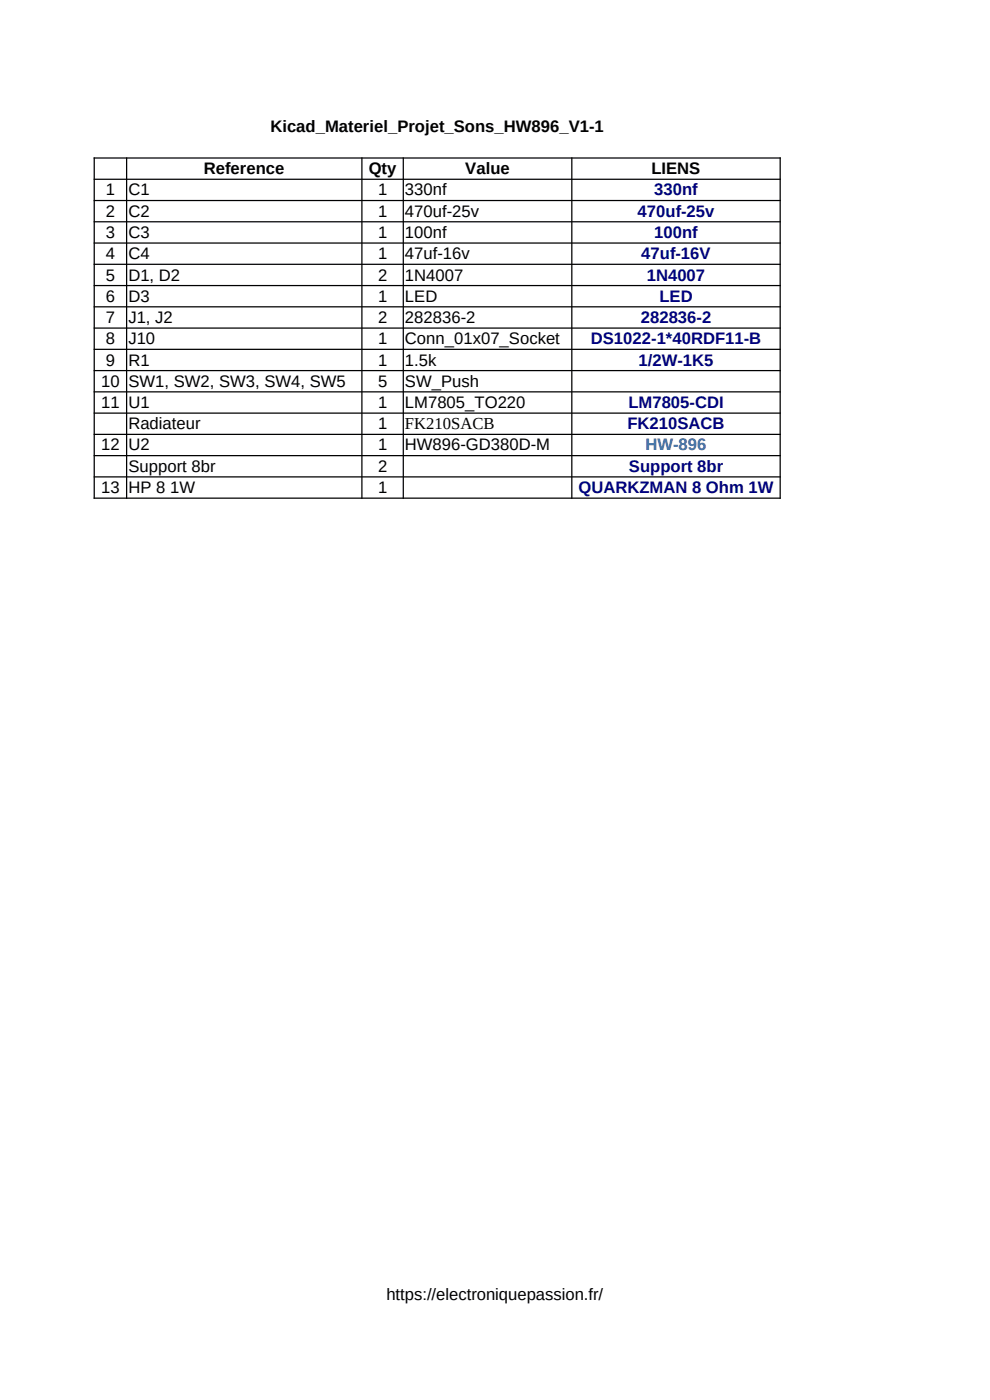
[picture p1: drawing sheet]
<svg xmlns="http://www.w3.org/2000/svg" width="210mm" height="297mm" viewBox="0 0 210 297" stroke-linecap="round" stroke-linejoin="round" font-family="sans-serif">
<defs><g id="words">
<g font-size="3.5">
<text x="57.4" y="28">Kicad_Materiel_Projet_Sons_HW896_V1-1</text>
<text x="22.4" y="41.5">1</text>
<text x="27.2" y="41.5">C1</text>
<text x="43.2" y="36.9">Reference</text>
<text x="78.2" y="36.9">Qty</text>
<text x="80.2" y="41.5">1</text>
<text x="85.9" y="41.5">330nf</text>
<text x="98.7" y="36.9">Value</text>
<text x="138.2" y="36.9">LIENS</text>
<text x="22.4" y="46">2</text>
<text x="27.2" y="46">C2</text>
<text x="80.2" y="46">1</text>
<text x="85.9" y="46">470uf-25v</text>
<text x="22.4" y="50.5">3</text>
<text x="27.2" y="50.5">C3</text>
<text x="80.2" y="50.5">1</text>
<text x="85.9" y="50.5">100nf</text>
<text x="22.4" y="55">4</text>
<text x="22.4" y="59.5">5</text>
<text x="27.2" y="55">C4</text>
<text x="27.2" y="59.5">D1, D2</text>
<text x="80.2" y="55">1</text>
<text x="80.2" y="59.5">2</text>
<text x="85.9" y="55">47uf-16v</text>
<text x="85.9" y="59.5">1N4007</text>
<text x="22.4" y="64">6</text>
<text x="27.2" y="64">D3</text>
<text x="80.2" y="64">1</text>
<text x="85.9" y="64">LED</text>
<text x="22.4" y="68.5">7</text>
<text x="27.2" y="68.5">J1, J2</text>
<text x="80.2" y="68.5">2</text>
<text x="85.9" y="68.5">282836-2</text>
<text x="22.4" y="73">8</text>
<text x="22.4" y="77.5">9</text>
<text x="27.2" y="73">J10</text>
<text x="27.2" y="77.5">R1</text>
<text x="80.2" y="73">1</text>
<text x="80.2" y="77.5">1</text>
<text x="85.9" y="73">Conn_01x07_Socket</text>
<text x="85.9" y="77.5">1.5k</text>
<text x="21.4" y="82.1">10</text>
<text x="27.2" y="82.1">SW1, SW2, SW3, SW4, SW5</text>
<text x="80.2" y="82.1">5</text>
<text x="85.9" y="82.1">SW_Push</text>
<text x="21.4" y="86.6">11</text>
<text x="27.2" y="86.6">U1</text>
<text x="80.2" y="86.6">1</text>
<text x="85.9" y="86.6">LM7805_TO220</text>
<text x="21.4" y="95.6">12</text>
<text x="27.2" y="91.1">Radiateur</text>
<text x="27.2" y="95.6">U2</text>
<text x="80.2" y="91.1">1</text>
<text x="80.2" y="95.6">1</text>
<text x="85.9" y="91">FK210SACB</text>
<text x="85.9" y="95.6">HW896-GD380D-M</text>
<text x="27.2" y="100.1">Support 8br</text>
<text x="80.2" y="100.1">2</text>
<text x="21.4" y="104.6">13</text>
<text x="27.2" y="104.6">HP 8 1W</text>
<text x="80.2" y="104.6">1</text>
<text x="82" y="275.7">https://electroniquepassion.fr/</text>
</g>
<g font-size="3.5" fill="#000080">
<text x="138.8" y="41.5">330nf</text>
<text x="135.3" y="46">470uf-25v</text>
<text x="138.8" y="50.5">100nf</text>
<text x="136" y="55">47uf-16V</text>
<text x="137.2" y="59.5">1N4007</text>
<text x="139.9" y="64">LED</text>
<text x="135.9" y="68.5">282836-2</text>
<text x="125.3" y="73">DS1022-1*40RDF11-B</text>
<text x="135.5" y="77.5">1/2W-1K5</text>
<text x="133.3" y="86.6">LM7805-CDI</text>
<text x="133.1" y="91.1">FK210SACB</text>
<text x="133.4" y="100.1">Support 8br</text>
<text x="122.7" y="104.6">QUARKZMAN 8 Ohm 1W</text>
</g>
<text font-size="3.5" fill="#2a6099" x="136.9" y="95.6">HW-896</text>
</g></defs>
<g fill="none" stroke="#000" stroke-width=".26">
<path d="M19.9 33.5h145.7M19.9 38h145.7M20 33.4v72.4M26.9 33.4v72.4M76.8 33.4v72.4M85.6 33.4v72.4M121.3 33.4v72.4M165.5 33.4v72.4M19.9 42.5h145.7M19.9 47.1h145.7M19.9 51.6h145.7M19.9 56.1h145.7"/>
<path d="M19.9 60.6h145.7M19.9 65.1h145.7M19.9 69.6h145.7M19.9 74.1h145.7M19.9 78.6h145.7M19.9 83.1h145.7M19.9 87.6h145.7M19.9 92.2h145.7M19.9 96.7h145.7M19.9 101.2h145.7M19.9 105.7h145.7"/>
</g>
<use href="#words"/>
</svg>
